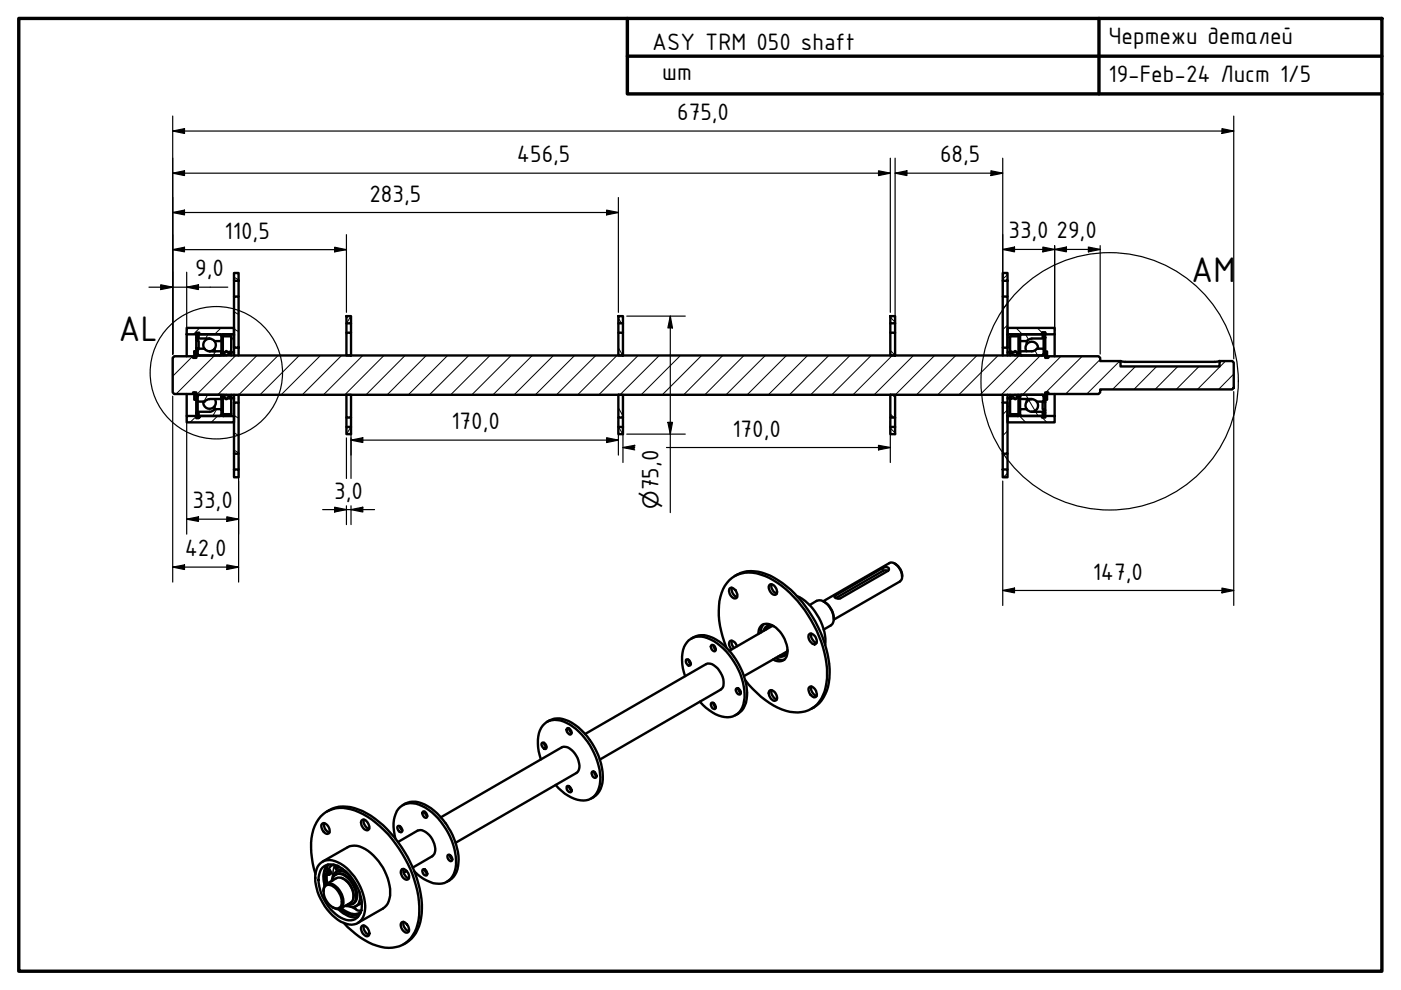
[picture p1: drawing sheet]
<svg xmlns="http://www.w3.org/2000/svg" width="297mm" height="210mm" viewBox="0 0 297 210" stroke-linecap="round" stroke-linejoin="round" font-family="sans-serif">
<defs><g id="words">
<g font-size="8.1">
<text x="252.6" y="59.9">AM</text>
<text x="25.1" y="72.3">AL</text>
</g>
<g font-size="5.4">
<text x="138.3" y="10.6">ASY TRM 050 shaft</text>
<text x="235" y="9.4">Чертежи деталей</text>
<text x="140.4" y="16.9">шт</text>
<text x="235" y="17.4">19-Feb-24 Лист 1/5</text>
<text x="143.6" y="25.5">675,0</text>
<text x="109.6" y="34.4">456,5</text>
<text x="199.3" y="34.4">68,5</text>
<text x="78.4" y="42.7">283,5</text>
<text x="47.6" y="50.6">110,5</text>
<text x="213.8" y="50.6">33,0</text>
<text x="224" y="50.6">29,0</text>
<text x="41.4" y="58.6">9,0</text>
<text x="95.7" y="91">170,0</text>
<text x="155.3" y="92.6">170,0</text>
<text x="40.8" y="107.8">33,0</text>
<text x="70.9" y="105.8">3,0</text>
<text x="139.6" y="103.9" transform="rotate(-90 139.6 103.9)">75,0</text>
<text x="39.2" y="118">42,0</text>
<text x="231.7" y="122.9">147,0</text>
</g>
<text font-size="4.6" x="139.6" y="107.9" transform="rotate(-90 139.6 107.9)">⌀</text>
</g></defs>
<!-- layer: Hatch (ISO) -->
<g fill="none" stroke="#000" stroke-width=".21">
<path d="M49.6 58.8l1 .5M213.6 58.2l-1 1M40.9 75.5l-4.3 4.3M41.2 75l.4 .2M41.7 71l.4 .3M42.3 69.5l-1.3 1.4M42.3 73.9l-.4 .7M44.1 70.9l-.5 .9M45.5 75.4l-8.2 8.1M45.7 74.5l-.5 .9M46.9 69.5l-1.4 1.4M47.5 75v.1"/>
<path d="M48.8 70.9l.8 1.4M49.6 73.4l.5 .3M49.6 69.7l1 .6M49.6 66.1l1 .6M50 75.4l-8.3 8.3M50.4 62.9l.2 .1M54.5 75.4l-8.4 8.3M59 75.4l-8.4 8.3M63.5 75.4l-8.4 8.3M67.9 75.4l-8.3 8.3M72.4 75.4l-8.3 8.3M73.6 70.5l-.2 .4"/>
<path d="M74.4 67l-.9 1.6M76.9 75.4l-8.3 8.3M81.4 75.4l-8.3 8.3M85.9 75.4l-8.3 8.3M90.4 75.4l-8.3 8.3M94.9 75.4l-8.3 8.3M99.4 75.4l-8.3 8.3M103.9 75.4l-8.4 8.3M108.4 75.4l-8.4 8.3M112.9 75.4l-8.4 8.3M117.3 75.4l-8.3 8.3M121.8 75.4l-8.3 8.3"/>
<path d="M126.3 75.4l-8.3 8.3M130.8 75.4l-8.3 8.3M131.1 67.4l.6 1.2M131.1 73.8l.9 1.6M135.3 75.4l-8.3 8.3M139.8 75.4l-8.4 8.3M144.3 75.4l-8.4 8.3M148.8 75.4l-8.4 8.3M153.2 75.4l-8.3 8.3M157.7 75.4l-8.3 8.3M162.3 75.4l-8.4 8.3M166.8 75.4l-8.4 8.3"/>
<path d="M171.2 75.4l-8.3 8.3M175.7 75.4l-8.3 8.3M180.2 75.4l-8.3 8.3M184.7 75.4l-8.3 8.3M188.8 67.3l1 1M188.8 74.3l1 1M189.2 75.4l-8.4 8.3M189.5 70.5l.3 .3M193.7 75.4l-8.4 8.3M198.2 75.4l-8.4 8.3M202.6 75.4l-8.3 8.3M207.1 75.4l-8.3 8.3"/>
<path d="M211.6 75.4l-8.3 8.3M213.6 73.4l-.3 .3M213.6 68.9l-1 1M213.6 64.4l-1 1M214.8 74.6l-.5 .3M214.9 70.9l-1.3 .7M215.4 69.5l1.3 1.4M216.1 75.4l-8.3 8.3M217.4 70.9l.7 1.1M219.4 74.3l.6 1.1M219.9 69.5l1 1M220.6 75.4l-8.3 8.3"/>
<path d="M221.1 70.9l.2 .3M221.6 70.5l-.5 1M222 75l-.4 .2M225 75.5l-8.2 8.2M229.4 75.5l-7.7 7.7M233.3 76.2l-7.4 7.3M237.4 76.6l-7 6.9M240.7 77.7l-4.8 4.9M245.2 77.7l-4.8 4.9M249.7 77.7l-4.8 4.9M254.2 77.7l-4.8 4.9M259.8 76.6l-5.9 6"/>
<path d="M261.6 79.3l-3.2 3.3M41.6 88.3l-1.3 1.2M41.6 87.8l.5 .6M42 87.3h-.1M44 83.7l-.8 1.4M45.9 86.8l-.8 1.4M46.1 88.2l-1.3 1.3M47.5 87.8l.3 .4M49.2 84.3l.4 .7M49.6 95.4l1 .6M49.6 91.8l1 .5M49.6 88.1l1 .6"/>
<path d="M49.6 89.3l-.3 .2M50.4 99.5l.2 .2M74.4 90.5l-.9 1.5M74.4 88.2l-.1 .3M131.1 86.5l1 1.7M131.1 90.5l.9 1.5M188.8 90.8l1 1M188.8 87.8l.7 .7M189.2 83.7l.6 .6M213.6 91.4l-1 1M213.6 86.9l-1 1M213.6 95.9l-.4 .3"/>
<path d="M214.2 86l-.6 .3M216.2 88.2l1.3 1.3M216.3 88.1h.1M217.5 83.7l.5 .9M218.1 84.8l1.4 2.3M219.6 87.3l.5 .9M220.6 88.2l.3 .3M221 88.5l1 1M221.5 87.5l-.4 .6M221.6 83.4l-.3 .3M213.6 100.3l-.9 .9"/>
</g>
<!-- layer: Visible (ISO) -->
<g fill="none" stroke="#000" stroke-width=".51">
<path d="M49.6 57.9h1v1.6h-1zM49.6 59.5v3.4M50.6 59.5v3.4M212.6 57.9h1v1.6h-1zM212.6 59.5v3.4M213.6 59.5v3.4M36.9 75.5h4v.4h.7v-.5h180v.5h.6v-.4h10.7l.4 .4v.7h4.3v1.1h21v-1.1h2.7l.3 .3v5.3l-.3 .4h-28v.6l-.4 .3h-10.7v-.3h-.6v.5h-180v-.5h-.7v.3h-4l-.3-.3v-7.3zM39.6 69.5h10v1.4h-7.4v-.4h-.6v.4h-2zM39.6 70.9v4.6M41.2 74.5h.4v1.2h-.4zM41.2 75.7v.2M41.6 71h.5v.6h-.5z"/>
<path d="M41.6 70.9v.1M41.6 71.6v.5M41.6 73.8v.7M41.9 72.1h-.3v1.7M41.9 71.8h2.5M41.9 73.8v.1M41.9 75v.4M42 75l.3 .4h4.3l.3-.4M42.1 72.3v1.5h-.5M43.3 73.9h-1.4v1.1M44.4 74.5h2.5v.9M45 74.4l.2 .1"/>
<path d="M45.5 73.9v.6M46.9 71.2l-.3-.3h-4.5l-.1 .2-.1 1.2M46.9 71.2v1.1h-1.4M46.9 72.3v2.2M47.2 71.3v4.1M47.3 70.9l-.1 .4h1.7M47.4 70.9l2.2 .1v3.7l-.6 .1-1 .6-.5-.3v-.4h.2M47.5 75.1v.3M48.9 71.3l.1 3.2-.8 .2-.2-.3-.2 .3M49 74.8v.6M49.6 62.9h1v10.8h-1zM49.6 74.7v.7"/>
<path d="M50.6 73.7v1.7M73.4 67h1v1.6h-1zM73.4 70.5h1v4.9h-1zM73.4 68.6v1.9M74.4 68.6v1.9M131.1 67h1v1.6h-1zM131.1 70.5h1v4.9h-1zM131.1 68.6v1.9M132.1 68.6v1.9M188.8 67h1v1.6h-1zM188.8 70.5h1v4.9h-1zM188.8 68.6v1.9"/>
<path d="M189.8 68.6v1.9M212.6 62.9h1v10.8h-1zM212.6 73.7v1.7M213.6 71v3.7l.6 .1 1 .6 .5-.3M213.6 69.5h10v1.4h-2v-.4h-.7v.4h-7.3zM213.6 74.7v.7M213.7 70.9l-.1 .1M213.7 70.9l2.2 .1v.3h-1.6M214.2 74.8v.6M214.3 71.3l-.1 3.2 .8 .2 .2-.3 .5 .3v.4M215.7 75.1v.3M215.9 71.3v4.1"/>
<path d="M216.3 75l.3 .4h4.3l.3-.4M216.3 71.2v1.1h1.4v.7M216.3 72.3v2.2M216.3 75v.4M218.8 74.5l.6-.2 .4-.4h1.5v1.5M218.8 71.8l-.6 .2-.5 .3M218.8 74.5h-2.5v.5M220.1 74a1.33 1.33 0 0 0-1.6-1.5 1.33 1.33 0 0 0-.9 2M221 70.9l.2 .2M221.1 70.9h-4.5l-.3 .3M221.1 70.5h.5v1.1h-.5zM221.3 71.1v.7h-2.5"/>
<path d="M221.3 71.8v2.1M221.6 74.5h.4v1.2h-.4zM221.6 71.6v2.9M222 75.7v.2M223.6 70.9v4.6M237.6 76.6l.8 .1h19.4l.8-.1M39.6 88.2h2v.3h.6v-.3h7.4v1.3h-10zM39.6 83.5v4.7M41.2 83.2v.2h.4M41.2 83.4v1.4h.4M41.6 87.5h.5v1.2h-.5zM41.6 83.7v3.8"/>
<path d="M41.9 83.7v1.4h1.4M41.9 85.1v2.2M42 84l.2-.3h4.4l.3 .3M44.4 84.6l-.6 .2-.4 .4M44.4 87.3h-2.5v.7M45.5 86.8l-.5 .4-.6 .1M45.5 86.1v.7h1.4v1.1M45.6 84.6a1.33 1.33 0 0 1-.9 2 1.33 1.33 0 0 1-1.6-1.4M46.9 87.9l-.3 .3h-4.5l-.1-.2M46.9 83.7v.9h-2.5M46.9 84.6v2.2M47.2 83.7v4.1"/>
<path d="M47.2 88.1l.1 .1M47.4 88.2h2.1M47.5 84v.4h.2M47.5 84l.5-.3 1 .6 .6 .1v3.7M47.5 83.7v.3M47.8 84.4l.2 .2 .2-.2M48.2 84.4l.8 .2v3.1M48.9 87.8h-1.7v.3M49 87.7l-.1 .1M49 83.7v.6M49.6 88.1l-.1 .1M49.6 99.5h1v1.7h-1z"/>
<path d="M49.6 85.4h1v10.8h-1zM49.6 83.7v.7M49.6 96.2v3.3M50.6 83.7v1.7M50.6 96.2v3.3M73.4 90.5h1v1.5h-1zM73.4 83.7h1v4.8h-1zM73.4 88.5v2M74.4 88.5v2M131.1 90.5h1v1.5h-1zM131.1 83.7h1v4.8h-1zM131.1 88.5v2"/>
<path d="M132.1 88.5v2M188.8 90.5h1v1.5h-1zM188.8 83.7h1v4.8h-1zM188.8 88.5v2M189.8 88.5v2M212.6 99.5h1v1.7h-1zM212.6 85.4h1v10.8h-1zM212.6 83.7v1.7M212.6 96.2v3.3M213.6 88.1l.1 .1M213.6 88.2h7.3v.3h.7v-.3h2v1.3h-10zM213.6 83.7v.7"/>
<path d="M213.6 96.2v3.3M213.7 88.2h2.1M214.2 87.7l.1 .1M214.2 83.7v.6M214.3 87.8h1.6v.3M215 84.4l-.8 .2v3.1M215 84.4l.2 .2 .3-.2M215.5 84.4h.2v-.4l-.5-.3-1 .6-.6 .1v3.7M215.7 83.7v.3M215.9 83.7v4.1M215.9 88.1l-.1 .1M216.3 84l.3-.3h4.3l.3 .3"/>
<path d="M216.3 83.7v.9h2.5M216.3 84.6v2.2M217.7 86.8h-1.4v1.1l.1 .3h4.7M217.7 84.6v.5M217.9 84.6l.3 .2M218.8 87.3h2.5M221.1 87.5h.5v.6h-.5zM221.2 88l-.2 .2M221.3 83.7v1.4h-1.5M221.3 85.1v.1M221.3 86.8v1.2M221.6 83.4h.4v1.4h-.4v-1.1"/>
<path d="M221.6 85.2h-.5v1.6M221.6 85.2v1.8h-.3M221.6 84.8v.4M221.6 87v.5M221.6 88.1v.1M222 83.2v.2M223.6 83.5v4.7M189.7 119.5a3 3 0 0 1 1.6 2.7M145.5 139.9a.78 .78 0 0 1 .8 .3 .78 .78 0 0 1 0 .9 .93 .93 0 0 1-.8-1.2zM145.9 139.8l.2 .7 .4 .3M146.6 135.4a4.6 4.6 0 0 1 5.3 .3 14.6 14.6 0 0 1 6.5 11.9 4.2 4.2 0 0 1-2.5 4.1M150.8 136.8a.79 .79 0 0 1 .8 .4 .79 .79 0 0 1-.1 .9 .95 .95 0 0 1-.7-1.3z"/>
<path d="M151.2 136.8l.1 .4 .5 .5M154 137.3a17.1 17.1 0 0 1-1-11.6 6.1 6.1 0 0 1 8.2-3.9 20 20 0 0 1 10.1 8.6 22.2 22.2 0 0 1 3.9 14.4 6.5 6.5 0 0 1-5.2 6.2 11.4 11.4 0 0 1-8.7-3.3l-2.5-2.5-.8-1M154.6 124.9a.8 .8 0 0 1 1.3 .2l.4 .9a.66 .66 0 0 1-.3 .9 .66 .66 0 0 1-.9-.4l-.5-.8zM155.2 124.6a1.76 1.76 0 0 0 1.1 2M155.2 135.9v.7l.4 .8M155.7 122.1a7.5 7.5 0 0 1 7.6 0 24.6 24.6 0 0 1 11.8 15.3 14.4 14.4 0 0 1-.1 9.8 5.9 5.9 0 0 1-3 3.1M156.3 137l-.6-.8a.65 .65 0 0 0-.9-.3 .65 .65 0 0 0-.2 .9l.5 .9M160.8 134.4a1.81 1.81 0 0 1 .7-1.9 1.81 1.81 0 0 1 2.1 0 6.2 6.2 0 0 1 3.2 6.7 1.84 1.84 0 0 1-2.9 .6M162 132.3l-.6 .9-.1 .9M163 132.6l-.4 .3-.3 .6M163.2 124a1.43 1.43 0 0 1 1.4 2 1.11 1.11 0 0 1-1.5-1.1 .81 .81 0 0 1 .1-.9zM163.6 123.9a1.74 1.74 0 0 0 1.1 1.9"/>
<path d="M163.8 132.7l-9.2 5.3M164 132.8a1.47 1.47 0 0 0-2.1 .9M164.4 139.5l1.2 .4 .7-.1M166.6 138.8l-.5 .2h-.7M166.9 138.1l-9.2 5.3M167 137.8a1.41 1.41 0 0 1-2 1.4M169 126.4a11.4 11.4 0 0 1 6 10.4M171.6 134.5a1.32 1.32 0 0 1 1.6 1.4 .6 .6 0 0 1-.4 .7 .6 .6 0 0 1-.8-.3l-.5-.8-.1-.6zM171.7 128.3l1.4-.9a2.39 2.39 0 0 1 2.8 1.3 3.5 3.5 0 0 1 .5 3.7l-1.8 1.1M172 134.3a1.69 1.69 0 0 0 1.1 2M174.5 127.5l14.1-8.1a2.01 2.01 0 0 1 2.3 1.5l.3 .8a1.43 1.43 0 0 1-.4 1.6l-14 8.1M174.7 127.6a4.4 4.4 0 0 1 2.1 3.6"/>
<path d="M177 126.3l10.6-6a.51 .51 0 0 1 .7 0 .51 .51 0 0 1 0 .7l-10.1 5.8h-.8a.33 .33 0 0 1-.4-.1 .33 .33 0 0 1 0-.4zM188.3 121l-.5-.1-.6 .1-10 5.8M114.9 157.5a.8 .8 0 0 1 .8 .4 .8 .8 0 0 1 0 .9 .99 .99 0 0 1-.8-1.3zM115.4 157.5v.4l.5 .5M116 153a4.7 4.7 0 0 1 5.3 .3 14.3 14.3 0 0 1 6.4 12.7 4.3 4.3 0 0 1-2.4 3.3M120.2 154.4a.77 .77 0 0 1 .8 .5 .77 .77 0 0 1-.1 .9 .95 .95 0 0 1-.7-1.4zM120.6 154.4l.1 .5 .5 .5M124 155.6l25.7-14.8a2.39 2.39 0 0 1 2.8 1.4 3.4 3.4 0 0 1 .5 3.8l-25.8 15.1M145.2 143.4a8.7 8.7 0 0 1 .1-6.8 3.8 3.8 0 0 1 5.4-1 14.4 14.4 0 0 1 7.2 12.4 4 4 0 0 1-3.1 4 7.8 7.8 0 0 1-6.4-3.2M151.2 149l.1 .5 .5 .5-.2 .3a.8 .8 0 0 1-.7-.4 .8 .8 0 0 1 .1-.9l.5 .3 .3 .7M156.5 146l-.2-.1a.72 .72 0 0 0-.3 .7 .72 .72 0 0 0 .5 .6 .31 .31 0 0 0 .4 .1 .31 .31 0 0 0 .2-.3l-.1-.5-.5-.5 .1 .4 .5 .5M163.1 146.5a1.17 1.17 0 0 1 1.6 1 .65 .65 0 0 1-.1 .9 .65 .65 0 0 1-.9 0l-.6-.9-.1-.5z"/>
<path d="M163.6 146.3a1.69 1.69 0 0 0 1.1 2M171.6 145.7a1.12 1.12 0 0 1 1.5 1.1 .63 .63 0 0 1-.1 .9 .63 .63 0 0 1-.9-.2l-.4-.5-.3-.6zM172 145.6a1.76 1.76 0 0 0 1.1 1.9M68.3 174.7a.84 .84 0 0 1 1.3 .4l.2 .7a.7 .7 0 0 1-.3 1 .7 .7 0 0 1-.9-.5l-.4-.9zM68.7 174.5a1.76 1.76 0 0 0 1.1 2M69.3 172.1a7.5 7.5 0 0 1 7.6-.1 24.6 24.6 0 0 1 11.8 15.3 14.1 14.1 0 0 1-.5 10.5 6.1 6.1 0 0 1-2.6 2.4M76.7 174a.8 .8 0 0 1 1.2 .4l.3 .6a.65 .65 0 0 1 0 .9 .65 .65 0 0 1-.9-.1l-.6-.8-.2-.6zM77.1 173.8a1.74 1.74 0 0 0 1.2 1.9M83.8 177.8a7.4 7.4 0 0 1 .7-6.3 3.9 3.9 0 0 1 5-.6 14.1 14.1 0 0 1 7.1 13.1 3.7 3.7 0 0 1-5.4 3 8.4 8.4 0 0 1-3.4-2.2M84.3 175.2a.79 .79 0 0 1 .8 .4 .79 .79 0 0 1 0 .9 .94 .94 0 0 1-.8-1.3zM84.4 178.5l4.1-2.4a2.78 2.78 0 0 1 3.2 1.8 2.85 2.85 0 0 1 0 3.6l-4.2 2.5M84.8 175.1l.1 .5 .4 .5"/>
<path d="M85.4 170.7a4.6 4.6 0 0 1 5.3 .3 14.6 14.6 0 0 1 6.5 11.9 4.2 4.2 0 0 1-2.5 4.1M89.7 172.1a.79 .79 0 0 1 .7 .4 .79 .79 0 0 1-.1 .9 .95 .95 0 0 1-.6-1.3zM90.1 172.1l.1 .4 .4 .5M93.5 173.3l25.6-14.8a2.41 2.41 0 0 1 2.8 1.3 3.6 3.6 0 0 1 .6 3.9l-25.9 15M114.7 161a7.7 7.7 0 0 1 .4-7.2 3.9 3.9 0 0 1 5-.5 14.1 14.1 0 0 1 7.2 12.3 4 4 0 0 1-3.1 4.1 7.8 7.8 0 0 1-6.4-3.3M120.6 166.7l.1 .4 .5 .5v.2a.75 .75 0 0 1-.9-.1 .75 .75 0 0 1-.2-.9 .73 .73 0 0 1 .8 .1 .73 .73 0 0 1 .3 .7M125.9 163.6l-.1-.1a.76 .76 0 0 0-.4 .9 .76 .76 0 0 0 .8 .5 .72 .72 0 0 0 .3-.7 .72 .72 0 0 0-.6-.6l.2 .5 .4 .5M66.9 185.3a15.7 15.7 0 0 1-.2-10.2 6.1 6.1 0 0 1 7.7-3.5 20 20 0 0 1 10.8 9.3 22.2 22.2 0 0 1 3.5 14.2 6.3 6.3 0 0 1-7.1 5.8 15.4 15.4 0 0 1-8.7-5.2M68 182.9a3.6 3.6 0 0 1 4.3 .2 11.4 11.4 0 0 1 5 10.2 2.95 2.95 0 0 1-4.4 2.4 11.4 11.4 0 0 1-6.1-10.2l.2-.7a3 3 0 0 1 1-1.9zM68.4 182.7l5.3-3.1a4 4 0 0 1 4.3 .8 11.7 11.7 0 0 1 4.7 9.5l-.1 .6a3.1 3.1 0 0 1-1.4 2.1l-5.3 3.1M68.4 184a3.2 3.2 0 0 1 4.4 .4 10 10 0 0 1 3.9 8.4 2.68 2.68 0 0 1-4.4 1.8 10 10 0 0 1-4.7-8.7l.3-1.1zM68.6 189a1.35 1.35 0 0 1 .6-1.6 1.35 1.35 0 0 1 1.6 .2 4.1 4.1 0 0 1 1.8 4.6 1.38 1.38 0 0 1-2.1 .2"/>
<path d="M69 187.8a1.97 1.97 0 0 1 2.7 1.1 3.2 3.2 0 0 1 .5 3.4 1.34 1.34 0 0 1-1.9-.1 3.7 3.7 0 0 1-1.5-4.1zM69.1 183.8l-.3 1M69.1 184a5.4 5.4 0 0 0-.3 3.8M69.2 187.4l2.1-1.2a2.35 2.35 0 0 1 2.7 1.3 3.4 3.4 0 0 1 .6 3.7l-2.4 1.4M69.3 185.3l.1 2M69.3 184.7l.3 .1v.4l-.3-.1zM69.3 184h-.2a1.5 1.5 0 0 1 .8 1.3l-.2 .2-.7-.2 .1 2.2M69.5 183.3a4.7 4.7 0 0 0-.7 4.5M69.5 184.7l-.1 .1M69.6 184.8l.1 .2M69.6 183.3l-.4 .7M69.7 184.2l.4 .6v.4l-.3 .3"/>
<path d="M70.4 186.4v.4M70.5 186.7a1.49 1.49 0 0 1 .9-1.4 1.49 1.49 0 0 1 1.6 .3 5.5 5.5 0 0 1 2.4 5 1.31 1.31 0 0 1-1.5 1.2M70.7 183.3a1.71 1.71 0 0 0-1.1 1M70.8 183.4l.6 .6h.1l.2-.3M71 183.4l.2 .4h.3v-.2M71 183.7l.2 .6 .4 .3M71.2 185.4a2.31 2.31 0 0 1 2.9 .8 4.7 4.7 0 0 1 1.4 4.8l-.7 .7M71.5 184.6v.1M71.7 192.8a4.7 4.7 0 0 0 4.2 1.7M71.9 183.8l-.4 .2M72.1 192.7a3.8 3.8 0 0 0 3.9 1.1l.4-.2M72.3 186.1a4 4 0 0 1 2.6 4.5"/>
<path d="M72.4 192.5a3.4 3.4 0 0 0 4.1 .9M72.6 184.2l-1.4 .6M73.9 191.8l-.4 .3-.3-.1M73.9 191.8l-.3 .3M74.3 185.7a2.37 2.37 0 0 0-3.4-.5l-.4 .7-.1 .8M75.2 192.2a.99 .99 0 0 0 1.4 .8M76.2 189.1a2.53 2.53 0 0 1-.9 3.1l-.8 .1-.8-.2M76.7 191.2l-1.2 .9M76.8 196.3a1.45 1.45 0 0 1 1.4 2 1.16 1.16 0 0 1-1.6-1l-.1-.6zM77.1 196.2a1.69 1.69 0 0 0 1.2 2M85.2 195.6a1.38 1.38 0 0 1 1.5 1.3 .65 .65 0 0 1-.3 .8 .65 .65 0 0 1-.9-.3l-.5-.9v-.6zM85.2 184.3a1.48 1.48 0 0 1 1.5 1.7 .65 .65 0 0 1-.5 .6 .65 .65 0 0 1-.7-.5l-.5-1.2z"/>
<path d="M85.6 195.5a1.76 1.76 0 0 0 1.1 2M85.6 184.2a1.69 1.69 0 0 0 1.1 2M86.2 184.7l-.6 .4M90.1 184.3l.1 .5 .4 .5v.2a.73 .73 0 0 1-.9-.2 .73 .73 0 0 1-.1-.8 .7 .7 0 0 1 .8 0 .7 .7 0 0 1 .2 .8M95.4 181.3l-.4-.1a.83 .83 0 0 0 .7 1.4l.2-.3-.1-.4-.4-.6 .1 .4 .4 .5"/>
<circle cx="44.4" cy="73.1" r="1.33"/>
<circle cx="218.8" cy="86" r="1.33"/>
</g>
<!-- layer: Visible Narrow (ISO) -->
<path d="M177.1 126.3v.5M187.2 120.4v.6M69.8 183.3l-.5 .7M69.9 184.5l-.3 .2M71 183.6l-.3 .4-.1 1.7M71.8 183.7l-.1 .1M73.9 191.8l-.2 .2M74.4 192.3l1.1 .5M74.9 187.3a3.9 3.9 0 0 1 .6 3.6" fill="none" stroke="#000" stroke-width=".34"/>
<circle cx="76.6" cy="193.1" r=".17" fill="#000"/>
<!-- layer: Visible (ISO) -->
<circle cx="71.5" cy="183.6" r=".25" fill="#000"/>
<!-- layer: Detail Boundary (ISO) -->
<g fill="none" stroke="#000" stroke-width=".25">
<circle cx="45.9" cy="79" r="14"/>
<circle cx="235.3" cy="80.8" r="27.3"/>
</g>
<!-- layer: Border (ISO) -->
<path d="M4 3.9h289v202h-289zM133 3.9v16h160M133 11.9h160M233 3.9v16" fill="none" stroke="#000" stroke-width=".72"/>
<!-- layer: Dimension (ISO) -->
<g fill="none" stroke="#000" stroke-width=".25">
<path d="M36.6 36.7l2.5-.5v1zM36.6 27.8l2.5-.5v1zM36.6 24.6v50.5M36.6 36.7h152.2M36.6 27.8h225M186.3 36.2l2.5 .5-2.5 .5zM188.8 33.5v32.7M189.8 36.7l2.5-.5v1zM189.8 36.7h22.8M189.8 33.5v36.2M210.1 36.2l2.5 .5-2.5 .5zM212.6 33.5v28.6"/>
<path d="M259.1 27.3l2.5 .5-2.5 .5zM261.6 24.6v51.5M36.6 52.9l2.5-.5v1zM36.6 45.1l2.5-.6v1.1zM36.6 52.9h36.8M36.6 45.1h94.5M39.6 57.7v12.4M71 52.4l2.4 .5-2.4 .5zM73.4 49.8v16.4M128.6 44.5l2.5 .6-2.5 .5zM131.1 41.9v24.3M212.6 52.9l2.5-.5v1z"/>
<path d="M212.6 52.9h20.7M221.1 52.4l2.5 .5-2.5 .5zM223.6 52.9l2.5-.5v1zM223.6 52.1v18M230.8 52.4l2.5 .5-2.5 .5zM233.3 52.1v23M31.6 60.9h16.7M34.1 60.4l2.5 .5-2.5 .5zM39.6 60.9l2.5-.5v1zM132.9 67h12.4M142.1 67l.5 2.5h-1zM142.1 67v41.7"/>
<path d="M36.6 84v39.4M39.6 89v24.3M50.6 97v26.4M73.4 92.9v8.5M74.4 93.3l2.5-.5v1zM74.4 89.3v12.1M74.4 93.3h56.7M128.6 92.8l2.5 .5-2.5 .5zM131.1 89.3v7.2M132.1 89.3v8.8M132.9 92h12.4M134.6 94.9h-2.5l2.5 .5"/>
<path d="M134.6 94.6v-.2l-2.5 .5M141.3 94.9h47.5M141.6 89.5h1l-.5 2.5zM186.3 94.4l2.5 .5-2.5 .5zM188.8 89.3v8.8M261.6 83v45.4M39.6 110.1l2.5-.5v.9zM39.6 110.1h11M48.1 119.8l2.5 .4-2.5 .5zM48.1 109.6l2.5 .5-2.5 .4zM68.4 108h11M71 107.5l2.4 .5-2.4 .6z"/>
<path d="M73.4 107.2v4M74.4 108l2.5-.5v1.1zM74.4 107.2v4M212.6 102v26.4M36.6 120.2l2.5-.4v.9zM36.6 120.2h14M212.6 125.2l2.5-.5v1zM212.6 125.2h49M259.1 124.7l2.5 .5-2.5 .5z"/>
</g>
<g fill="#000">
<path d="M36.6 36.7l2.5-.5v1zM36.6 27.8l2.5-.5v1zM186.3 36.2l2.5 .5-2.5 .5zM189.8 36.7l2.5-.5v1zM210.1 36.2l2.5 .5-2.5 .5zM259.1 27.3l2.5 .5-2.5 .5zM36.6 52.9l2.5-.5v1zM36.6 45.1l2.5-.6v1.1zM71 52.4l2.4 .5-2.4 .5zM128.6 44.5l2.5 .6-2.5 .5zM212.6 52.9l2.5-.5v1zM221.1 52.4l2.5 .5-2.5 .5z"/>
<path d="M223.6 52.9l2.5-.5v1zM230.8 52.4l2.5 .5-2.5 .5zM34.1 60.4l2.5 .5-2.5 .5zM39.6 60.9l2.5-.5v1zM142.1 67l.5 2.5h-1zM74.4 93.3l2.5-.5v1zM128.6 92.8l2.5 .5-2.5 .5zM132.1 94.9l2.5-.5v1zM141.6 89.5h1l-.5 2.5zM186.3 94.4l2.5 .5-2.5 .5zM36.6 120.2l2.5-.4v.9zM39.6 110.1l2.5-.5v.9z"/>
<path d="M48.1 109.6l2.5 .5-2.5 .4zM71 107.5l2.4 .5-2.4 .6zM74.4 108l2.5-.5v1.1zM48.1 119.8l2.5 .4-2.5 .5zM212.6 125.2l2.5-.5v1zM259.1 124.7l2.5 .5-2.5 .5z"/>
</g>
<use href="#words"/>
</svg>
